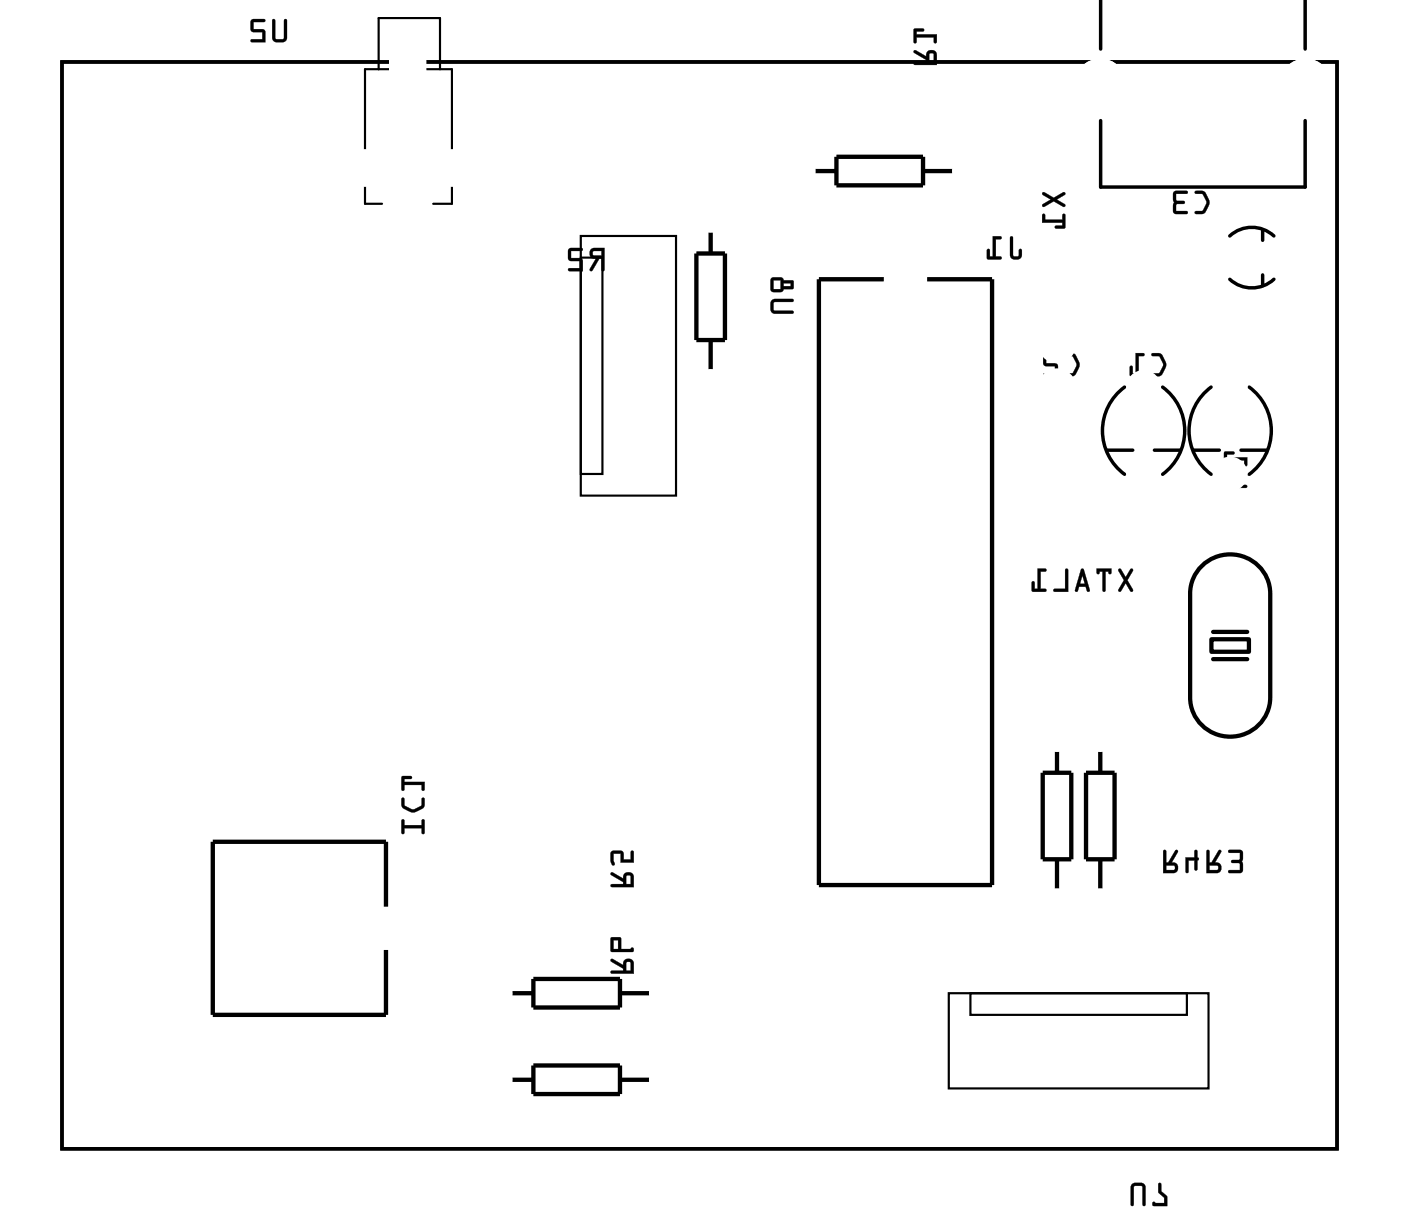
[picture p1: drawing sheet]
<svg xmlns="http://www.w3.org/2000/svg" width="82mm" height="71mm" viewBox="0 0 82 71" stroke-linecap="round" stroke-linejoin="round" font-family="sans-serif">
<g fill="none" stroke="#000" stroke-width=".2">
<path d="M64.6 -.1v3M76.6 -.1v3M3.6 3.6h74.8v63.8h-74.8zM64.6 7.1v3.9h12v-3.9M74.1 13.5v.6M74.1 16.1v.7M74.7 13.9a1.9 1.9 0 0 0-2.6 0M74.7 16.4a1.9 1.9 0 0 1-2.5 0M64.9 26.4h1.6M66 22.7a3.2 3.2 0 0 0 0 5.1M67.7 26.4h1.6M68.2 22.7a3.2 3.2 0 0 1 0 5.1"/>
<path d="M70 26.4h1.5M71.1 22.7a3.2 3.2 0 0 0 0 5.1M72.8 26.4h1.5M73.3 22.7a3.2 3.2 0 0 1 0 5.1"/>
</g>
<g fill="#000">
<path d="M16 1.1v1.2l.1 .2h.6l.1-.3v-1l-.1-.1v.1v1l-.5 .1-.1-.1v-1zM14.8 1.2l-.1 .6 .2 .1h.5v.4h-.6l-.1 .1 .9 .1-.1-.7-.6-.1v-.4h.6l.1-.1z"/>
<path d="M16 1.1v1.1v.2l.2 .1h.5l.1-.2v-1.1a.1 .1 0 0 0 0-.1 .1 .1 0 0 0-.1 .1l-.1 1-.4 .1v-.1l-.1-1zM16 1.1l.1 .1v1l.1 .1h.5v-1.1v-.1l.1 .1v1l-.1 .3h-.6l-.1-.2zM14.7 1.2v.6l.7 .1v.4h-.6a.1 .1 0 0 0-.1 .1 .1 .1 0 0 0 .1 .1h.8l-.1-.7-.6-.1v-.4h.6a.1 .1 0 0 0 .1-.1 .1 .1 0 0 0-.1-.1zM14.8 1.2h.8l-.1 .1h-.6v.4l.6 .1 .1 .7-.9-.1 .1-.1h.6v-.4h-.5l-.2-.1z"/>
<path d="M34.7 14.6a.32 .32 0 0 0-.1 .4 .32 .32 0 0 0 .4 .2l-.4 .7h.1l.5-.7h.1v.6l.1 .1 .1-1.3zM34.8 14.8l.5-.1v.3h-.5zM33.4 14.6l-.1 .6 .2 .1h.5v.4h-.6l-.1 .2h.9l-.1-.7-.6-.1v-.4h.6l.1-.1z"/>
<path d="M34.7 14.6a.32 .32 0 0 0-.1 .4 .32 .32 0 0 0 .4 .2l-.4 .6a.1 .1 0 0 0 0 .1 .1 .1 0 0 0 .2 0l.4-.7h.1v.6a.1 .1 0 0 0 .1 .1 .1 .1 0 0 0 .1-.1v-1.3h-.6zM34.7 14.6h.8l-.1 1.3-.1-.1v-.6h-.1l-.4 .7h-.2l.4-.7a.31 .31 0 0 1-.4-.2 .31 .31 0 0 1 .1-.4zM34.8 14.8l.5-.1v.3h-.5zM34.8 14.8v.2h.5v-.3zM33.4 14.6v.7h.6v.4h-.6a.1 .1 0 0 0-.1 .1 .1 .1 0 0 0 .1 .1h.8l-.1-.7-.6-.1v-.4h.6a.1 .1 0 0 0 .1-.1 .1 .1 0 0 0-.1-.1zM33.4 14.6h.8l-.1 .1h-.6v.5h.6l.1 .7h-.9l.1-.2h.6v-.4h-.5l-.2-.1z"/>
<path d="M45.3 17.6l-.1 .6 .2 .2h1.2l-.1-.2h-1h-.1v-.5h1.1l.1-.1h-.1l-1-.1zM45.3 16.3l-.1 .7 .1 .1h.5l.2-.1 .6-.1-.1-.4h-.5l-.2-.2zM45.4 16.5h.4v.5h-.4zM46 16.6h.4v.2h-.4z"/>
<path d="M45.3 17.6l-.1 .6 .2 .2h1.1a.1 .1 0 0 0 .1-.1 .1 .1 0 0 0-.1-.1h-1h-.1v-.5h1.1a.1 .1 0 0 0 .1-.1 .1 .1 0 0 0-.1-.1h-1zM45.3 17.6h.2h1l.1 .1h-.1h-1.1v.5h.1h1l.1 .2h-1.2l-.2-.2zM45.3 16.3l-.1 .7 .1 .1 .5 .1 .2-.2 .6-.1-.1-.4h-.5l-.2-.2zM45.3 16.3h.5l.2 .2h.5l.1 .4-.6 .1-.2 .1h-.5l-.1-.1zM45.4 16.5h.4v.5h-.4zM45.4 16.4v.6h.4v-.6zM46 16.6h.4v.2h-.4zM46 16.6v.2h.4v-.2z"/>
<path d="M53.6 3v.1l.7 .4v.1h-.6l-.1 .2h.1h1.3v-.6a.31 .31 0 0 0-.4-.3 .31 .31 0 0 0-.3 .4zM54.5 3.1l.3 .1v.4h-.3zM53.6 1.7l.1 .8h.1v-.3h1v.3h.2v-.5h-1.2v-.2h.4v-.1z"/>
<path d="M53.6 3v.1l.7 .4v.1h-.6a.1 .1 0 0 0-.1 .1 .1 .1 0 0 0 .1 .1h1.3v-.6a.32 .32 0 0 0-.4-.3 .32 .32 0 0 0-.3 .4l-.6-.4zM53.6 3h.1l.6 .3a.31 .31 0 0 1 .3-.4 .31 .31 0 0 1 .4 .3v.6h-1.3h-.1l.1-.1 .6-.1v-.1l-.7-.4zM54.5 3.2h.3v.4h-.3zM54.5 3.1v.5h.3v-.4zM53.6 1.7v.8a.1 .1 0 0 0 .1 .1 .1 .1 0 0 0 .1-.1v-.3h1v.3a.1 .1 0 0 0 .1 .1 .1 .1 0 0 0 .1-.1v-.5h-1.2v-.2l.3 .1a.1 .1 0 0 0 .1-.1 .1 .1 0 0 0-.1-.1zM53.6 1.7h.6v.1h-.4v.2h1.2l-.1 .5h-.1v-.3h-1v.3h-.1z"/>
<path d="M59.3 13.9v1.1a.36 .36 0 0 0 .3 .2 .36 .36 0 0 0 .4-.2l-.1-.3v-.1l-.1 .1v.3h-.4v-1zM58.2 13.9v1.2h-.1v-.4l-.1-.1-.1 .6h.8v-.1h-.3v-1.1h.3l.1-.1z"/>
<path d="M59.3 13.9l-.1 1.1a.37 .37 0 0 0 .4 .2 .37 .37 0 0 0 .4-.2v-.3a.1 .1 0 0 0-.1-.1 .1 .1 0 0 0-.1 .1l-.1 .3h-.2l-.1-1zM59.3 13.9l.1 .1v1h.4l.1-.4v.1v.3a.35 .35 0 0 1-.3 .2 .35 .35 0 0 1-.3-.2zM58.2 13.9v1.2h-.1v-.4a.1 .1 0 0 0-.1-.1 .1 .1 0 0 0-.1 .1v.5h.8a.1 .1 0 0 0 .1-.1 .1 .1 0 0 0-.1-.1l-.3 .1v-1.1l.3 .1a.1 .1 0 0 0 .1-.1 .1 .1 0 0 0-.1-.1zM58.2 13.9h.6l-.1 .1h-.3v1.1h.3v.1h-.8l.1-.6 .1 .1v.4h.2z"/>
<path d="M61.2 11.3v.1l.4 .3-.4 .3v.1l.6-.3 .6 .3h.1v-.1l-.5-.3 .5-.3v-.1l-.7 .3zM61.2 12.6l-.1 .5h1.2v.1h-.4v.2h.6v-.8h-.2v.3h-1v-.3z"/>
<path d="M61.2 11.3v.2l.4 .2-.4 .3a.1 .1 0 0 0-.1 .1 .1 .1 0 0 0 .2 0l.5-.3 .6 .3a.1 .1 0 0 0 .1 0 .1 .1 0 0 0 0-.1l-.5-.3 .5-.2a.1 .1 0 0 0 0-.2 .1 .1 0 0 0-.1 0l-.6 .3-.5-.3zM61.2 11.3h.1l.5 .3 .6-.3 .1 .1-.5 .3 .5 .3v.1h-.1l-.6-.3-.6 .3v-.1l.5-.3-.5-.3zM61.2 12.6l-.1 .5h1.2v.1h-.3a.1 .1 0 0 0-.1 .1 .1 .1 0 0 0 .1 .1h.5v-.8a.1 .1 0 0 0-.1-.1 .1 .1 0 0 0-.1 .1v.3h-1v-.3zM61.2 12.6h.1v.3h1v-.3h.1l.1 .8h-.6v-.1h.4v-.2h-1.2z"/>
<path d="M70.1 11.2v.2h.5l.2 .5-.2 .5h-.5v.1l.1 .1a.6 .6 0 0 0 .8-.6l-.1-.3-.2-.4-.2-.1zM68.9 11.3l-.1 1.2 .2 .1h.6v-.2h-.6v-.4h.5v-.1v-.1h-.5v-.4h.6l.1-.1z"/>
<path d="M70.1 11.2v.2h.4l.3 .5-.3 .5h-.3a.1 .1 0 0 0-.1 .1 .1 .1 0 0 0 .1 .1l.5-.1 .3-.6-.3-.7zM70.1 11.2l.5 .1 .3 .4a.83 .83 0 0 1-.3 .8l-.4 .1-.1-.1 .1-.1h.4l.2-.4v-.2l-.2-.4h-.4zM68.9 11.2l-.1 1.3 .2 .1h.6a.1 .1 0 0 0 .1-.1 .1 .1 0 0 0-.1-.1h-.6v-.4h.4a.1 .1 0 0 0 .1-.1 .1 .1 0 0 0-.1-.1h-.4v-.4h.6a.1 .1 0 0 0 .1-.1 .1 .1 0 0 0-.1-.1zM68.9 11.3h.8l-.1 .1h-.6v.4h.5v.1v.1h-.5v.4h.6v.1l-.6 .1-.2-.1z"/>
<path d="M3.6 3.6v63.8h74.9v-63.8zM3.6 3.6h74.8v63.8h-74.8z"/>
<path d="M62.5 20.8v.1h.4l.3 .5-.3 .5h-.4v.1l.1 .1a.6 .6 0 0 0 .7-.6v-.3l-.2-.4-.2-.1zM61.3 20.8l-.1 .6 .2 .1h.5v.4h-.6l-.1 .1 .9 .1-.1-.7-.6-.1v-.4h.6l.1-.1z"/>
<path d="M62.5 20.7v.2h.4l.3 .5-.3 .5h-.3a.1 .1 0 0 0-.1 .1 .1 .1 0 0 0 .1 .1l.5-.1 .3-.6-.4-.6zM62.5 20.8h.5l.3 .4a.83 .83 0 0 1-.3 .9h-.4l-.1-.1v-.1h.4l.3-.4v-.2l-.3-.4h-.4zM61.2 20.8v.6l.7 .1v.4h-.6a.1 .1 0 0 0-.1 .1 .1 .1 0 0 0 .1 .1h.8l-.1-.7-.6-.1v-.4h.6a.1 .1 0 0 0 .1-.1 .1 .1 0 0 0-.1-.1zM61.3 20.8h.8l-.1 .1h-.6v.4l.6 .1 .1 .7-.9-.1 .1-.1h.6v-.4h-.5l-.2-.1z"/>
<path d="M65.6 33.4l.3 .7-.3 .6h.2l.2-.5 .3 .5h.1l.1-.1-.4-.5 .4-.7h-.2l-.3 .5-.2-.5zM64.3 33.4l.1 .3h.1v-.1h.2v1.1h.1l.1-1.1h.1l.1 .1h.1v-.3zM63.4 33.4l-.3 1.3h.1l.1-.3h.4l.1 .3h.1l-.3-1.3zM63.5 33.8l.1 .5h-.2zM62.5 33.4v1.2h-.6v.1h.8v-1.2zM60.9 33.4v1.2h-.2v-.4l-.1-.1-.1 .6h.8v-.1h-.2v-1l.2-.1 .1-.1z"/>
<path d="M65.6 33.4v.1l.3 .6-.3 .5a.1 .1 0 0 0 0 .1 .1 .1 0 0 0 .2 0l.2-.5 .3 .5a.1 .1 0 0 0 .1 0 .1 .1 0 0 0 .1-.1l-.4-.5 .4-.6a.1 .1 0 0 0-.1-.1 .1 .1 0 0 0-.1 0l-.3 .5-.2-.5zM65.6 33.4h.2l.2 .5 .3-.5h.2l-.4 .7 .4 .5-.1 .1h-.1l-.3-.5-.2 .5h-.2l.4-.6-.4-.6zM64.3 33.4v.2a.11 .11 0 0 0 .2 .1 .1 .1 0 0 0 0-.1h.2v1.1a.1 .1 0 0 0 .1 0 .1 .1 0 0 0 .1 0v-1.1h.1a.11 .11 0 0 0 .1 .1 .11 .11 0 0 0 .1 0v-.3zM64.3 33.4h.9v.3l-.2-.2h-.1l-.1 1.2h-.1v-1.2h-.2l-.1 .2zM63.4 33.4l-.3 1.3h.1l.1-.3h.4l.1 .3h.1l.1-.1-.4-1.2zM63.4 33.4h.2l.3 1.3h-.1l-.1-.3h-.4l-.1 .3h-.1zM63.5 33.8l.1 .5h-.2zM63.5 33.7l-.2 .6h.4zM62.5 33.4v1.2h-.6a.1 .1 0 0 0-.1 .1 .1 .1 0 0 0 .1 0h.8v-1.2zM62.5 33.4l.2 .1v1.2h-.8v-.1h.6zM60.9 33.4v1.2h-.2v-.4a.1 .1 0 0 0-.1-.1 .1 .1 0 0 0-.1 .1v.5h.8a.1 .1 0 0 0 .1 0 .1 .1 0 0 0-.1-.1h-.2v-1h.2a.1 .1 0 0 0 .1-.1 .1 .1 0 0 0-.1-.1zM60.9 33.4h.5l-.1 .1h-.3v1.1h.3v.1h-.8l.1-.6 .1 .1v.4h.2z"/>
<path d="M67.6 20.8v.1h.4l.2 .5-.2 .5h-.4v.1v.1a.6 .6 0 0 0 .8-.6v-.3l-.2-.4-.2-.1zM66.6 20.7v1.2h-.1v-.4h-.2v.5l.8 .1v-.2h-.3v-1h.3v-.1z"/>
<path d="M67.6 20.7v.2h.4l.2 .5-.2 .5h-.4a.1 .1 0 0 0-.1 .1 .1 .1 0 0 0 .1 .1l.6-.1 .2-.6-.3-.6zM67.6 20.8h.5l.3 .4a.83 .83 0 0 1-.4 .9h-.4v-.1v-.1h.4l.2-.4v-.2l-.2-.4h-.4zM66.6 20.7v1.2h-.1v-.3a.1 .1 0 0 0-.1-.1 .1 .1 0 0 0-.1 .1v.5h.8a.1 .1 0 0 0 .1-.1 .1 .1 0 0 0-.1-.1h-.3v-1h.3a.1 .1 0 0 0 .1-.1 .1 .1 0 0 0-.1-.1zM66.6 20.7l.5 .1v.1h-.3v1h.3v.2l-.8-.1v-.5h.1v.4h.2z"/>
<path d="M71.9 27.8l-.1 .6 .2 .2h1.2l-.1-.1h-1l-.1-.1v-.4l1.1-.1h.1l-.1-.1h-1zM71.8 26.5l.1 .9 .1-.1v-.3h1v.3h.2v-.5h-1.2v-.1h.4v-.1z"/>
<path d="M71.9 27.8l-.1 .6 .2 .2h1.1a.1 .1 0 0 0 .1 0 .1 .1 0 0 0-.1-.1h-1l-.1-.1v-.4h1.1a.1 .1 0 0 0 .1-.1 .1 .1 0 0 0-.1-.1h-1zM71.9 27.9l.2-.1h1l.1 .1h-.1h-1.1v.5l.1 .1h1l.1 .1h-1.2l-.2-.2zM71.8 26.5v.8a.1 .1 0 0 0 .1 .1 .1 .1 0 0 0 .1-.1v-.3h1v.3a.1 .1 0 0 0 .1 .1 .1 .1 0 0 0 .1-.1v-.5h-1.2v-.1h.3a.1 .1 0 0 0 .1-.1 .1 .1 0 0 0-.1-.1zM71.8 26.5l.6 .1v.1h-.4v.2l1.2-.1v.5h-.2v-.3h-1v.3l-.1 .1z"/>
<path d="M23.6 48.1v.9l.1-.1v-.3h1v.3h.2v-.8h-.2v.3h-1v-.3zM23.6 46.8v.1a.6 .6 0 0 0 .5 .8l.3-.1 .4-.2 .1-.5h-.2v.4l-.5 .2-.5-.2v-.4zM23.6 45.6v.8h.1v-.3h1v.3h.2v-.5h-1.2v-.2h.4l.1-.1z"/>
<path d="M23.6 48.1l-.1 .8a.1 .1 0 0 0 .1 .1 .1 .1 0 0 0 .1-.1v-.3h1v.3a.1 .1 0 0 0 .1 .1 .1 .1 0 0 0 .1-.1v-.7a.1 .1 0 0 0-.1-.1 .1 .1 0 0 0-.1 .1v.2h-1v-.3zM23.6 48.1h.1v.3h1l.1-.3h.1v.8h-.1l-.1-.3h-1v.3h-.1zM23.6 46.8v.6l.6 .3 .6-.3 .1-.5a.1 .1 0 0 0-.1-.1 .1 .1 0 0 0-.1 .1v.4l-.5 .2-.5-.2v-.4zM23.6 46.9h.1v.4l.5 .2 .5-.2 .1-.4h.1v.5l-.5 .2a.83 .83 0 0 1-.8-.3zM23.6 45.6l-.1 .7a.1 .1 0 0 0 .1 .1 .1 .1 0 0 0 .1-.1v-.2h1v.2a.1 .1 0 0 0 .1 .1 .1 .1 0 0 0 .1-.1v-.4h-1.2v-.2h.4a.1 .1 0 0 0 .1-.1 .1 .1 0 0 0-.1-.1zM23.6 45.6h.6l-.1 .1h-.4v.2h1.2v.5h-.1l-.1-.3h-1v.3h-.1z"/>
<path d="M35.8 51.2l.1 .2 .7 .4v.1h-.7l-.1 .1 .1 .1h1.3v-.6a.31 .31 0 0 0-.4-.3 .31 .31 0 0 0-.2 .4zM36.8 51.4h.2v.5h-.3zM35.9 50l-.1 .5a.15 .15 0 0 0 0 .2 .15 .15 0 0 0 .3 0l-.1-.6h.4v.5h.8v-.6h-.2v.5h-.4v-.5l-.1-.1z"/>
<path d="M35.8 51.2l.1 .2 .7 .4v.1h-.7a.1 .1 0 0 0-.1 .1 .1 .1 0 0 0 .1 .1h1.3v-.6a.32 .32 0 0 0-.4-.3 .32 .32 0 0 0-.2 .4l-.6-.4zM35.9 51.2h.1l.6 .4a.31 .31 0 0 1 .2-.4 .31 .31 0 0 1 .4 .3v.6h-1.3l-.1-.1 .1-.1h.7v-.1l-.7-.4zM36.8 51.4h.2v.5h-.3zM36.8 51.4l-.1 .5h.3v-.5zM35.9 50l-.1 .5 .1 .3a.1 .1 0 0 0 .1 0 .1 .1 0 0 0 .1-.1l-.1-.6h.4v.5h.8v-.6a.1 .1 0 0 0-.1-.1 .1 .1 0 0 0-.1 .1v.5h-.4v-.5l-.1-.1zM35.9 50h.6h.1v.5h.4v-.5l.1-.1 .1 .7h-.8v-.5h-.4l.1 .6-.2 .1-.1-.3z"/>
<path d="M35.8 56.3l.1 .1 .7 .5v.1h-.7l-.1 .1 .1 .1h1.3v-.7a.31 .31 0 0 0-.4-.2 .31 .31 0 0 0-.2 .3zM36.8 56.5h.2v.5h-.3zM35.8 55l.1 .9 1.3-.1-.1-.2-.1 .1h-.6v-.7zM36 55.2h.3v.5h-.3z"/>
<path d="M35.8 56.3l.1 .2 .7 .4v.1h-.7a.1 .1 0 0 0-.1 .1 .1 .1 0 0 0 .1 .1h1.3v-.7a.32 .32 0 0 0-.4-.2 .32 .32 0 0 0-.2 .3l-.6-.3zM35.9 56.3h.1l.6 .4a.31 .31 0 0 1 .2-.4 .31 .31 0 0 1 .4 .2v.7l-1.3-.1h-.1l.1-.1h.7v-.2l-.7-.4zM36.8 56.5h.2v.5h-.3zM36.8 56.5l-.1 .5h.3v-.5zM35.8 55l.1 .9h1.2l.1-.2a.09 .09 0 0 0-.1-.1 .09 .09 0 0 0-.1 .1h-.6v-.7zM35.9 55h.5v.7h.6l.1-.1 .1 .2-1.3 .1zM36 55.2h.3v.5h-.3zM36 55.2v.5h.3v-.5z"/>
<path d="M68.3 49.9l-.1 1.4h.6a.32 .32 0 0 0 .3-.4 .32 .32 0 0 0-.4-.3l.4-.6a.1 .1 0 0 0 0-.1 .1 .1 0 0 0-.2 0l-.4 .7h-.1v-.7zM68.3 49.9h.1v.7h.1l.4-.7h.2l-.4 .7a.31 .31 0 0 1 .4 .3 .31 .31 0 0 1-.3 .3h-.6zM68.4 50.8h.5v.2l-.5 .1zM68.4 50.8v.3l.5-.1v-.2zM69.5 50.3v.9a.1 .1 0 0 0 .1 .1 .1 .1 0 0 0 .1-.1v-.7h.4v.5a.1 .1 0 0 0 .1 .1 .1 .1 0 0 0 .1-.1v-.5a.09 .09 0 0 0 0-.1 .09 .09 0 0 0 0-.1v-.3a.1 .1 0 0 0-.1-.1 .1 .1 0 0 0-.1 .1v.3zM69.6 50.3h.5v-.4h.1v.4l.1 .1-.1 .1v.6l-.1-.1v-.5h-.4v.7h-.1z"/>
<path d="M68.3 49.9l-.1 1.3h.6a.31 .31 0 0 0 .3-.3 .31 .31 0 0 0-.4-.3l.4-.7h-.1l-.5 .7h-.1v-.7zM68.4 50.8h.5v.2l-.5 .1zM69.6 50.3v.9h.1v-.7h.4v.5l.1 .1 .1-.6v-.1v-.1l-.1-.4h-.1v.4z"/>
<path d="M70.8 49.9v1.4h.6a.32 .32 0 0 0 .3-.4 .32 .32 0 0 0-.4-.3l.4-.6a.1 .1 0 0 0-.1-.1 .1 .1 0 0 0-.1 0l-.4 .7h-.1v-.7zM70.8 49.9h.1l.1 .7h.1l.4-.7h.1l-.3 .7a.31 .31 0 0 1 .4 .3 .31 .31 0 0 1-.3 .3h-.6zM71 50.8h.4l.1 .2-.5 .1zM71 50.8v.3l.5-.1-.1-.2zM72.1 49.9v.2h.6v.3l-.4 .1a.1 .1 0 0 0-.1 .1 .1 .1 0 0 0 .1 .1h.4v.4h-.6a.1 .1 0 0 0-.1 .1 .1 .1 0 0 0 .1 .1h.6l.2-.2v-.5v-.5l-.2-.2zM72.1 49.9h.6l.2 .1-.1 .6 .1 .5-.1 .1h-.7v-.1h.7l-.1-.4-.4-.1h-.1l.1-.1h.4l.1-.4-.7-.1z"/>
<path d="M70.8 49.9v1.3h.6a.31 .31 0 0 0 .3-.3 .31 .31 0 0 0-.4-.3l.3-.7h-.1l-.4 .7h-.1v-.7zM71 50.8h.4l.1 .2-.5 .1zM72.1 49.9v.2h.6v.4h-.4l-.1 .1 .1 .1h.4v.4h-.6v.1h.7l.1-.1v-.5v-.6l-.2-.1z"/>
<path d="M66.4 69.5l-.1 .2v1a.1 .1 0 0 0 .1 .1 .1 .1 0 0 0 .1-.1v-1l.1-.1 .4 .1v1a.1 .1 0 0 0 .1 .1 .1 .1 0 0 0 .1-.1v-1.1l-.3-.2zM66.4 69.5l.5-.1 .3 .2v1.2l-.2-.1v-1l-.1-.1-.4 .1v1v.1l-.1-.1-.1-1zM68 69.5v.5l.3 .3v.3h-.5l-.1-.1-.1 .2 .9 .1v-.6l-.4-.3v-.4zM68 69.5h.1v.4l.4 .3v.6l-.9-.1 .1-.1h.1h.5v-.3l-.3-.3z"/>
<path d="M66.4 69.5l-.1 .2v1l.2 .1v-.1v-1l.4-.1 .1 .1v1l.2 .1v-1.2l-.3-.2zM68 69.5v.5l.3 .3v.3h-.5l-.1-.1-.1 .2 .9 .1v-.6l-.4-.3v-.4z"/>
</g>
<g fill="none" stroke="#000" stroke-width=".25">
<path d="M40.9 14.9h1.6v5.1h-1.6zM41.7 13.5v1.4M41.7 20v1.8M47.7 10h1.4M49.1 9.2h5.1v1.7h-5.1zM51.9 16.4h-3.9v35.6h10.2v-35.6h-3.8M54.2 10h1.8M70.3 33.4a2.36 2.36 0 0 1 2.6-.7 2.36 2.36 0 0 1 1.6 2.1v6.1a2.35 2.35 0 0 1-2.3 2.3 2.35 2.35 0 0 1-2.4-2.3v-6.1l.1-.5zM71.1 37.5h2.2v.8h-2.2zM71.2 38.7h2M71.2 37.1h2M22.6 53.2v-3.8h-10.1v10.2h10.1v-3.8"/>
<path d="M29.9 58.3h1.4M31.3 57.5h5.1v1.6h-5.1zM36.4 58.3h1.8M61.2 45.4h1.7v5h-1.7zM62 44v1.4M62 50.4v1.9M63.7 45.4h1.7v5h-1.7zM64.6 44v1.4M64.6 50.4v1.9M29.9 63.4h1.4M31.3 62.5h5.1v1.7h-5.1zM36.4 63.4h1.8"/>
</g>
<path d="M22.2 4.1v-3h3.6v3M22.4 12h-1v-7.9h5.1v7.9h-1.1M34.1 13.9h5.6v15.2h-5.6zM34.1 15.1h1.2v12.7h-1.2zM55.7 58.3h15.2v5.6h-15.2zM56.9 58.3h12.7v1.3h-12.7z" fill="none" stroke="#000" stroke-width=".13"/>
<circle cx="54.9" cy="12.2" r=".35" fill="#fff"/>
<circle cx="54.9" cy="12.2" r=".35" fill="none" stroke="#fff" stroke-width=".55"/>
<circle cx="71.8" cy="9.7" r=".65" fill="#fff"/>
<circle cx="71.8" cy="9.7" r=".65" fill="none" stroke="#fff" stroke-width=".64" stroke-linecap="butt"/>
<circle cx="69.3" cy="9.7" r=".65" fill="#fff"/>
<circle cx="69.3" cy="9.7" r=".65" fill="none" stroke="#fff" stroke-width=".64" stroke-linecap="butt"/>
<circle cx="69.3" cy="7.7" r=".65" fill="#fff"/>
<circle cx="69.3" cy="7.7" r=".65" fill="none" stroke="#fff" stroke-width=".64" stroke-linecap="butt"/>
<circle cx="71.8" cy="7.7" r=".65" fill="#fff"/>
<circle cx="71.8" cy="7.7" r=".65" fill="none" stroke="#fff" stroke-width=".64" stroke-linecap="butt"/>
<circle cx="76.6" cy="5" r="1.27" fill="#fff"/>
<circle cx="76.6" cy="5" r="1.27" fill="none" stroke="#fff" stroke-width=".51"/>
<circle cx="64.6" cy="5" r="1.27" fill="#fff"/>
<circle cx="64.6" cy="5" r="1.27" fill="none" stroke="#fff" stroke-width=".51"/>
<circle cx="71.8" cy="9.7" r=".65" fill="#fff"/>
<circle cx="71.8" cy="9.7" r=".65" fill="none" stroke="#fff" stroke-width=".64" stroke-linecap="butt"/>
<circle cx="69.3" cy="9.7" r=".65" fill="#fff"/>
<circle cx="69.3" cy="9.7" r=".65" fill="none" stroke="#fff" stroke-width=".64" stroke-linecap="butt"/>
<circle cx="69.3" cy="7.7" r=".65" fill="#fff"/>
<circle cx="69.3" cy="7.7" r=".65" fill="none" stroke="#fff" stroke-width=".64" stroke-linecap="butt"/>
<circle cx="71.8" cy="7.7" r=".65" fill="#fff"/>
<circle cx="71.8" cy="7.7" r=".65" fill="none" stroke="#fff" stroke-width=".64" stroke-linecap="butt"/>
<circle cx="76.6" cy="5" r="1.27" fill="#fff"/>
<circle cx="76.6" cy="5" r="1.27" fill="none" stroke="#fff" stroke-width=".51"/>
<circle cx="64.6" cy="5" r="1.27" fill="#fff"/>
<circle cx="64.6" cy="5" r="1.27" fill="none" stroke="#fff" stroke-width=".51"/>
<path d="M20.7 57.6h1.4v1.4h-1.4z" fill="#fff"/>
<path d="M20.7 57.6h1.4v1.4h-1.4z" fill="none" stroke="#fff" stroke-width=".76" stroke-linecap="butt"/>
<circle cx="21.4" cy="58.3" r=".7" fill="#fff"/>
<circle cx="21.4" cy="58.3" r=".7" fill="none" stroke="#fff" stroke-width=".76" stroke-linecap="butt"/>
<circle cx="21.4" cy="50.7" r=".7" fill="#fff"/>
<circle cx="21.4" cy="50.7" r=".7" fill="none" stroke="#fff" stroke-width=".76" stroke-linecap="butt"/>
<circle cx="18.8" cy="58.3" r=".7" fill="#fff"/>
<circle cx="18.8" cy="58.3" r=".7" fill="none" stroke="#fff" stroke-width=".76" stroke-linecap="butt"/>
<circle cx="18.8" cy="50.7" r=".7" fill="#fff"/>
<circle cx="18.8" cy="50.7" r=".7" fill="none" stroke="#fff" stroke-width=".76" stroke-linecap="butt"/>
<circle cx="16.3" cy="58.3" r=".7" fill="#fff"/>
<circle cx="16.3" cy="58.3" r=".7" fill="none" stroke="#fff" stroke-width=".76" stroke-linecap="butt"/>
<circle cx="16.3" cy="50.7" r=".7" fill="#fff"/>
<circle cx="16.3" cy="50.7" r=".7" fill="none" stroke="#fff" stroke-width=".76" stroke-linecap="butt"/>
<circle cx="13.8" cy="58.3" r=".7" fill="#fff"/>
<circle cx="13.8" cy="58.3" r=".7" fill="none" stroke="#fff" stroke-width=".76" stroke-linecap="butt"/>
<circle cx="13.8" cy="50.7" r=".7" fill="#fff"/>
<circle cx="13.8" cy="50.7" r=".7" fill="none" stroke="#fff" stroke-width=".76" stroke-linecap="butt"/>
<circle cx="39.2" cy="58.3" r=".7" fill="#fff"/>
<circle cx="39.2" cy="58.3" r=".7" fill="none" stroke="#fff" stroke-width=".76" stroke-linecap="butt"/>
<circle cx="29" cy="58.3" r=".7" fill="#fff"/>
<circle cx="29" cy="58.3" r=".7" fill="none" stroke="#fff" stroke-width=".76" stroke-linecap="butt"/>
<circle cx="41.7" cy="22.7" r=".7" fill="#fff"/>
<circle cx="41.7" cy="22.7" r=".7" fill="none" stroke="#fff" stroke-width=".76" stroke-linecap="butt"/>
<circle cx="41.7" cy="12.6" r=".7" fill="#fff"/>
<circle cx="41.7" cy="12.6" r=".7" fill="none" stroke="#fff" stroke-width=".76" stroke-linecap="butt"/>
<circle cx="39.2" cy="63.4" r=".7" fill="#fff"/>
<circle cx="39.2" cy="63.4" r=".7" fill="none" stroke="#fff" stroke-width=".76" stroke-linecap="butt"/>
<circle cx="29" cy="63.4" r=".7" fill="#fff"/>
<circle cx="29" cy="63.4" r=".7" fill="none" stroke="#fff" stroke-width=".76" stroke-linecap="butt"/>
<circle cx="64.6" cy="53.2" r=".7" fill="#fff"/>
<circle cx="64.6" cy="53.2" r=".7" fill="none" stroke="#fff" stroke-width=".76" stroke-linecap="butt"/>
<circle cx="64.6" cy="43.1" r=".7" fill="#fff"/>
<circle cx="64.6" cy="43.1" r=".7" fill="none" stroke="#fff" stroke-width=".76" stroke-linecap="butt"/>
<circle cx="62" cy="53.2" r=".7" fill="#fff"/>
<circle cx="62" cy="53.2" r=".7" fill="none" stroke="#fff" stroke-width=".76" stroke-linecap="butt"/>
<circle cx="62" cy="43.1" r=".7" fill="#fff"/>
<circle cx="62" cy="43.1" r=".7" fill="none" stroke="#fff" stroke-width=".76" stroke-linecap="butt"/>
<path d="M61.3 16.9h1.5v1.5h-1.5z" fill="#fff"/>
<path d="M61.3 16.9h1.5v1.5h-1.5z" fill="none" stroke="#fff" stroke-width=".76" stroke-linecap="butt"/>
<circle cx="62" cy="17.7" r=".74" fill="#fff"/>
<circle cx="62" cy="17.7" r=".74" fill="none" stroke="#fff" stroke-width=".76" stroke-linecap="butt"/>
<circle cx="62" cy="20.2" r=".74" fill="#fff"/>
<circle cx="62" cy="20.2" r=".74" fill="none" stroke="#fff" stroke-width=".76" stroke-linecap="butt"/>
<circle cx="62" cy="22.7" r=".74" fill="#fff"/>
<circle cx="62" cy="22.7" r=".74" fill="none" stroke="#fff" stroke-width=".76" stroke-linecap="butt"/>
<circle cx="56.9" cy="10" r=".7" fill="#fff"/>
<circle cx="56.9" cy="10" r=".7" fill="none" stroke="#fff" stroke-width=".76" stroke-linecap="butt"/>
<circle cx="46.8" cy="10" r=".7" fill="#fff"/>
<circle cx="46.8" cy="10" r=".7" fill="none" stroke="#fff" stroke-width=".76" stroke-linecap="butt"/>
<path d="M56.2 17h1.4v1.4h-1.4z" fill="#fff"/>
<path d="M56.2 17h1.4v1.4h-1.4z" fill="none" stroke="#fff" stroke-width=".76" stroke-linecap="butt"/>
<circle cx="56.9" cy="17.7" r=".7" fill="#fff"/>
<circle cx="56.9" cy="17.7" r=".7" fill="none" stroke="#fff" stroke-width=".76" stroke-linecap="butt"/>
<circle cx="49.3" cy="17.7" r=".7" fill="#fff"/>
<circle cx="49.3" cy="17.7" r=".7" fill="none" stroke="#fff" stroke-width=".76" stroke-linecap="butt"/>
<circle cx="56.9" cy="20.2" r=".7" fill="#fff"/>
<circle cx="56.9" cy="20.2" r=".7" fill="none" stroke="#fff" stroke-width=".76" stroke-linecap="butt"/>
<circle cx="49.3" cy="20.2" r=".7" fill="#fff"/>
<circle cx="49.3" cy="20.2" r=".7" fill="none" stroke="#fff" stroke-width=".76" stroke-linecap="butt"/>
<circle cx="56.9" cy="22.7" r=".7" fill="#fff"/>
<circle cx="56.9" cy="22.7" r=".7" fill="none" stroke="#fff" stroke-width=".76" stroke-linecap="butt"/>
<circle cx="49.3" cy="22.7" r=".7" fill="#fff"/>
<circle cx="49.3" cy="22.7" r=".7" fill="none" stroke="#fff" stroke-width=".76" stroke-linecap="butt"/>
<circle cx="56.9" cy="25.3" r=".7" fill="#fff"/>
<circle cx="56.9" cy="25.3" r=".7" fill="none" stroke="#fff" stroke-width=".76" stroke-linecap="butt"/>
<circle cx="49.3" cy="25.3" r=".7" fill="#fff"/>
<circle cx="49.3" cy="25.3" r=".7" fill="none" stroke="#fff" stroke-width=".76" stroke-linecap="butt"/>
<circle cx="56.9" cy="27.8" r=".7" fill="#fff"/>
<circle cx="56.9" cy="27.8" r=".7" fill="none" stroke="#fff" stroke-width=".76" stroke-linecap="butt"/>
<circle cx="49.3" cy="27.8" r=".7" fill="#fff"/>
<circle cx="49.3" cy="27.8" r=".7" fill="none" stroke="#fff" stroke-width=".76" stroke-linecap="butt"/>
<circle cx="56.9" cy="30.4" r=".7" fill="#fff"/>
<circle cx="56.9" cy="30.4" r=".7" fill="none" stroke="#fff" stroke-width=".76" stroke-linecap="butt"/>
<circle cx="49.3" cy="30.4" r=".7" fill="#fff"/>
<circle cx="49.3" cy="30.4" r=".7" fill="none" stroke="#fff" stroke-width=".76" stroke-linecap="butt"/>
<circle cx="56.9" cy="32.9" r=".7" fill="#fff"/>
<circle cx="56.9" cy="32.9" r=".7" fill="none" stroke="#fff" stroke-width=".76" stroke-linecap="butt"/>
<circle cx="49.3" cy="32.9" r=".7" fill="#fff"/>
<circle cx="49.3" cy="32.9" r=".7" fill="none" stroke="#fff" stroke-width=".76" stroke-linecap="butt"/>
<circle cx="56.9" cy="35.4" r=".7" fill="#fff"/>
<circle cx="56.9" cy="35.4" r=".7" fill="none" stroke="#fff" stroke-width=".76" stroke-linecap="butt"/>
<circle cx="49.3" cy="35.4" r=".7" fill="#fff"/>
<circle cx="49.3" cy="35.4" r=".7" fill="none" stroke="#fff" stroke-width=".76" stroke-linecap="butt"/>
<circle cx="56.9" cy="38" r=".7" fill="#fff"/>
<circle cx="56.9" cy="38" r=".7" fill="none" stroke="#fff" stroke-width=".76" stroke-linecap="butt"/>
<circle cx="49.3" cy="38" r=".7" fill="#fff"/>
<circle cx="49.3" cy="38" r=".7" fill="none" stroke="#fff" stroke-width=".76" stroke-linecap="butt"/>
<circle cx="56.9" cy="40.5" r=".7" fill="#fff"/>
<circle cx="56.9" cy="40.5" r=".7" fill="none" stroke="#fff" stroke-width=".76" stroke-linecap="butt"/>
<circle cx="49.3" cy="40.5" r=".7" fill="#fff"/>
<circle cx="49.3" cy="40.5" r=".7" fill="none" stroke="#fff" stroke-width=".76" stroke-linecap="butt"/>
<circle cx="56.9" cy="43.1" r=".7" fill="#fff"/>
<circle cx="56.9" cy="43.1" r=".7" fill="none" stroke="#fff" stroke-width=".76" stroke-linecap="butt"/>
<circle cx="49.3" cy="43.1" r=".7" fill="#fff"/>
<circle cx="49.3" cy="43.1" r=".7" fill="none" stroke="#fff" stroke-width=".76" stroke-linecap="butt"/>
<circle cx="56.9" cy="45.6" r=".7" fill="#fff"/>
<circle cx="56.9" cy="45.6" r=".7" fill="none" stroke="#fff" stroke-width=".76" stroke-linecap="butt"/>
<circle cx="49.3" cy="45.6" r=".7" fill="#fff"/>
<circle cx="49.3" cy="45.6" r=".7" fill="none" stroke="#fff" stroke-width=".76" stroke-linecap="butt"/>
<circle cx="56.9" cy="48.1" r=".7" fill="#fff"/>
<circle cx="56.9" cy="48.1" r=".7" fill="none" stroke="#fff" stroke-width=".76" stroke-linecap="butt"/>
<circle cx="49.3" cy="48.1" r=".7" fill="#fff"/>
<circle cx="49.3" cy="48.1" r=".7" fill="none" stroke="#fff" stroke-width=".76" stroke-linecap="butt"/>
<circle cx="56.9" cy="50.7" r=".7" fill="#fff"/>
<circle cx="56.9" cy="50.7" r=".7" fill="none" stroke="#fff" stroke-width=".76" stroke-linecap="butt"/>
<circle cx="49.3" cy="50.7" r=".7" fill="#fff"/>
<circle cx="49.3" cy="50.7" r=".7" fill="none" stroke="#fff" stroke-width=".76" stroke-linecap="butt"/>
<circle cx="72.2" cy="40.3" r=".65" fill="#fff"/>
<circle cx="72.2" cy="40.3" r=".65" fill="none" stroke="#fff" stroke-width=".75" stroke-linecap="butt"/>
<circle cx="72.2" cy="35.4" r=".65" fill="#fff"/>
<circle cx="72.2" cy="35.4" r=".65" fill="none" stroke="#fff" stroke-width=".75" stroke-linecap="butt"/>
<circle cx="67.1" cy="22.7" r=".64" fill="#fff"/>
<circle cx="67.1" cy="22.7" r=".64" fill="none" stroke="#fff" stroke-width=".76" stroke-linecap="butt"/>
<circle cx="67.1" cy="27.8" r=".64" fill="#fff"/>
<circle cx="67.1" cy="27.8" r=".64" fill="none" stroke="#fff" stroke-width=".76" stroke-linecap="butt"/>
<circle cx="72.2" cy="22.7" r=".64" fill="#fff"/>
<circle cx="72.2" cy="22.7" r=".64" fill="none" stroke="#fff" stroke-width=".76" stroke-linecap="butt"/>
<circle cx="72.2" cy="27.8" r=".64" fill="#fff"/>
<circle cx="72.2" cy="27.8" r=".64" fill="none" stroke="#fff" stroke-width=".76" stroke-linecap="butt"/>
<circle cx="25.8" cy="9.9" r=".76" fill="#fff"/>
<circle cx="25.8" cy="9.9" r=".76" fill="none" stroke="#fff" stroke-width=".66" stroke-linecap="butt"/>
<path d="M25.1 9.2a.97 .97 0 0 0-.2 1 .97 .97 0 0 0 .9 .6h1.9a.97 .97 0 0 0 1-.9 .97 .97 0 0 0-1-1h-1.9l-.4 .1zM25.2 9.9a.56 .56 0 0 1 1.1 0 .56 .56 0 0 1-1.1 0z" fill="#fff"/>
<g fill="none" stroke="#fff" stroke-width=".25">
<path d="M25.1 9.2l.3-.2 .4-.1h1.9a.97 .97 0 0 1 1 1 .97 .97 0 0 1-1 .9h-1.9a.97 .97 0 0 1-.9-.6 .97 .97 0 0 1 .2-1z"/>
<circle cx="25.8" cy="9.9" r=".56"/>
</g>
<circle cx="22.1" cy="9.9" r=".76" fill="#fff"/>
<circle cx="22.1" cy="9.9" r=".76" fill="none" stroke="#fff" stroke-width=".66" stroke-linecap="butt"/>
<path d="M19.5 9.2a.97 .97 0 0 0-.3 1 .97 .97 0 0 0 .9 .6h2a.97 .97 0 0 0 .9-.9 .97 .97 0 0 0-.9-1h-2l-.3 .1zM21.5 9.9a.56 .56 0 0 1 1.1 0 .56 .56 0 0 1-1.1 0z" fill="#fff"/>
<g fill="none" stroke="#fff" stroke-width=".25">
<path d="M19.5 9.2l.3-.2 .3-.1h2a.97 .97 0 0 1 .9 1 .97 .97 0 0 1-.9 .9h-2a.97 .97 0 0 1-.9-.6 .97 .97 0 0 1 .3-1z"/>
<circle cx="22.1" cy="9.9" r=".56"/>
</g>
<circle cx="23.9" cy="5" r=".76" fill="#fff"/>
<circle cx="23.9" cy="5" r=".76" fill="none" stroke="#fff" stroke-width=".66" stroke-linecap="butt"/>
<path d="M23.2 2.3l-.2 .4-.1 .3v2a.97 .97 0 0 0 1 .9 .97 .97 0 0 0 1-.9v-2a.97 .97 0 0 0-.6-.9 .97 .97 0 0 0-1.1 .2zM23.4 5a.56 .56 0 0 1 1.1 0 .56 .56 0 0 1-1.1 0z" fill="#fff"/>
<g fill="none" stroke="#fff" stroke-width=".25">
<path d="M23.2 2.3a.97 .97 0 0 1 1.1-.2 .97 .97 0 0 1 .6 .9v2a.97 .97 0 0 1-1 .9 .97 .97 0 0 1-1-.9v-2l.1-.3z"/>
<circle cx="23.9" cy="5" r=".56"/>
</g>
<circle cx="23.9" cy="11.9" r=".76" fill="#fff"/>
<circle cx="23.9" cy="11.9" r=".76" fill="none" stroke="#fff" stroke-width=".66" stroke-linecap="butt"/>
<path d="M23.2 11.2l-.2 .3-.1 .4v1.9a.97 .97 0 0 0 1 1 .97 .97 0 0 0 1-1v-1.9a.97 .97 0 0 0-.6-.9 .97 .97 0 0 0-1.1 .2zM23.4 11.9a.56 .56 0 0 1 1.1 0 .56 .56 0 0 1-1.1 0z" fill="#fff"/>
<g fill="none" stroke="#fff" stroke-width=".25">
<path d="M23.2 11.2a.97 .97 0 0 1 1.1-.2 .97 .97 0 0 1 .6 .9v1.9a.97 .97 0 0 1-1 1 .97 .97 0 0 1-1-1v-1.9l.1-.4z"/>
<circle cx="23.9" cy="11.9" r=".56"/>
</g>
<circle cx="23.9" cy="7.4" r=".6" fill="#fff"/>
<circle cx="23.9" cy="7.4" r=".6" fill="none" stroke="#fff" stroke-width=".25"/>
<circle cx="25.8" cy="9.9" r=".76" fill="#fff"/>
<circle cx="25.8" cy="9.9" r=".76" fill="none" stroke="#fff" stroke-width=".66" stroke-linecap="butt"/>
<path d="M25.1 9.2a.97 .97 0 0 0-.2 1 .97 .97 0 0 0 .9 .6h1.9a.97 .97 0 0 0 1-.9 .97 .97 0 0 0-1-1h-1.9l-.4 .1zM25.2 9.9a.56 .56 0 0 1 1.1 0 .56 .56 0 0 1-1.1 0z" fill="#fff"/>
<g fill="none" stroke="#fff" stroke-width=".25">
<path d="M25.1 9.2l.3-.2 .4-.1h1.9a.97 .97 0 0 1 1 1 .97 .97 0 0 1-1 .9h-1.9a.97 .97 0 0 1-.9-.6 .97 .97 0 0 1 .2-1z"/>
<circle cx="25.8" cy="9.9" r=".56"/>
</g>
<circle cx="22.1" cy="9.9" r=".76" fill="#fff"/>
<circle cx="22.1" cy="9.9" r=".76" fill="none" stroke="#fff" stroke-width=".66" stroke-linecap="butt"/>
<path d="M19.5 9.2a.97 .97 0 0 0-.3 1 .97 .97 0 0 0 .9 .6h2a.97 .97 0 0 0 .9-.9 .97 .97 0 0 0-.9-1h-2l-.3 .1zM21.5 9.9a.56 .56 0 0 1 1.1 0 .56 .56 0 0 1-1.1 0z" fill="#fff"/>
<g fill="none" stroke="#fff" stroke-width=".25">
<path d="M19.5 9.2l.3-.2 .3-.1h2a.97 .97 0 0 1 .9 1 .97 .97 0 0 1-.9 .9h-2a.97 .97 0 0 1-.9-.6 .97 .97 0 0 1 .3-1z"/>
<circle cx="22.1" cy="9.9" r=".56"/>
</g>
<circle cx="23.9" cy="5" r=".76" fill="#fff"/>
<circle cx="23.9" cy="5" r=".76" fill="none" stroke="#fff" stroke-width=".66" stroke-linecap="butt"/>
<path d="M23.2 2.3l-.2 .4-.1 .3v2a.97 .97 0 0 0 1 .9 .97 .97 0 0 0 1-.9v-2a.97 .97 0 0 0-.6-.9 .97 .97 0 0 0-1.1 .2zM23.4 5a.56 .56 0 0 1 1.1 0 .56 .56 0 0 1-1.1 0z" fill="#fff"/>
<g fill="none" stroke="#fff" stroke-width=".25">
<path d="M23.2 2.3a.97 .97 0 0 1 1.1-.2 .97 .97 0 0 1 .6 .9v2a.97 .97 0 0 1-1 .9 .97 .97 0 0 1-1-.9v-2l.1-.3z"/>
<circle cx="23.9" cy="5" r=".56"/>
</g>
<circle cx="23.9" cy="11.9" r=".76" fill="#fff"/>
<circle cx="23.9" cy="11.9" r=".76" fill="none" stroke="#fff" stroke-width=".66" stroke-linecap="butt"/>
<path d="M23.2 11.2l-.2 .3-.1 .4v1.9a.97 .97 0 0 0 1 1 .97 .97 0 0 0 1-1v-1.9a.97 .97 0 0 0-.6-.9 .97 .97 0 0 0-1.1 .2zM23.4 11.9a.56 .56 0 0 1 1.1 0 .56 .56 0 0 1-1.1 0z" fill="#fff"/>
<g fill="none" stroke="#fff" stroke-width=".25">
<path d="M23.2 11.2a.97 .97 0 0 1 1.1-.2 .97 .97 0 0 1 .6 .9v1.9a.97 .97 0 0 1-1 1 .97 .97 0 0 1-1-1v-1.9l.1-.4z"/>
<circle cx="23.9" cy="11.9" r=".56"/>
</g>
<circle cx="23.9" cy="7.4" r=".6" fill="#fff"/>
<circle cx="23.9" cy="7.4" r=".6" fill="none" stroke="#fff" stroke-width=".25"/>
<path d="M35.9 14.4h1.4v1.4h-1.4z" fill="#fff"/>
<path d="M35.9 14.4h1.4v1.4h-1.4z" fill="none" stroke="#fff" stroke-width=".69" stroke-linecap="butt"/>
<circle cx="36.6" cy="15.1" r=".72" fill="#fff"/>
<circle cx="36.6" cy="15.1" r=".72" fill="none" stroke="#fff" stroke-width=".69" stroke-linecap="butt"/>
<circle cx="36.6" cy="17.7" r=".72" fill="#fff"/>
<circle cx="36.6" cy="17.7" r=".72" fill="none" stroke="#fff" stroke-width=".69" stroke-linecap="butt"/>
<circle cx="36.6" cy="20.2" r=".72" fill="#fff"/>
<circle cx="36.6" cy="20.2" r=".72" fill="none" stroke="#fff" stroke-width=".69" stroke-linecap="butt"/>
<circle cx="36.6" cy="22.7" r=".72" fill="#fff"/>
<circle cx="36.6" cy="22.7" r=".72" fill="none" stroke="#fff" stroke-width=".69" stroke-linecap="butt"/>
<circle cx="36.6" cy="25.3" r=".72" fill="#fff"/>
<circle cx="36.6" cy="25.3" r=".72" fill="none" stroke="#fff" stroke-width=".69" stroke-linecap="butt"/>
<circle cx="36.6" cy="27.8" r=".72" fill="#fff"/>
<circle cx="36.6" cy="27.8" r=".72" fill="none" stroke="#fff" stroke-width=".69" stroke-linecap="butt"/>
<path d="M68.9 60.1h1.5v1.5h-1.5z" fill="#fff"/>
<path d="M68.9 60.1h1.5v1.5h-1.5z" fill="none" stroke="#fff" stroke-width=".69" stroke-linecap="butt"/>
<circle cx="69.6" cy="60.8" r=".72" fill="#fff"/>
<circle cx="69.6" cy="60.8" r=".72" fill="none" stroke="#fff" stroke-width=".69" stroke-linecap="butt"/>
<circle cx="67.1" cy="60.8" r=".72" fill="#fff"/>
<circle cx="67.1" cy="60.8" r=".72" fill="none" stroke="#fff" stroke-width=".69" stroke-linecap="butt"/>
<circle cx="64.6" cy="60.8" r=".72" fill="#fff"/>
<circle cx="64.6" cy="60.8" r=".72" fill="none" stroke="#fff" stroke-width=".69" stroke-linecap="butt"/>
<circle cx="62" cy="60.8" r=".72" fill="#fff"/>
<circle cx="62" cy="60.8" r=".72" fill="none" stroke="#fff" stroke-width=".69" stroke-linecap="butt"/>
<circle cx="59.5" cy="60.8" r=".72" fill="#fff"/>
<circle cx="59.5" cy="60.8" r=".72" fill="none" stroke="#fff" stroke-width=".69" stroke-linecap="butt"/>
<circle cx="56.9" cy="60.8" r=".72" fill="#fff"/>
<circle cx="56.9" cy="60.8" r=".72" fill="none" stroke="#fff" stroke-width=".69" stroke-linecap="butt"/>
<circle cx="72.2" cy="15.1" r=".64" fill="#fff"/>
<circle cx="72.2" cy="15.1" r=".64" fill="none" stroke="#fff" stroke-width=".76" stroke-linecap="butt"/>
<circle cx="74.7" cy="15.1" r=".64" fill="#fff"/>
<circle cx="74.7" cy="15.1" r=".64" fill="none" stroke="#fff" stroke-width=".76" stroke-linecap="butt"/>
</svg>
